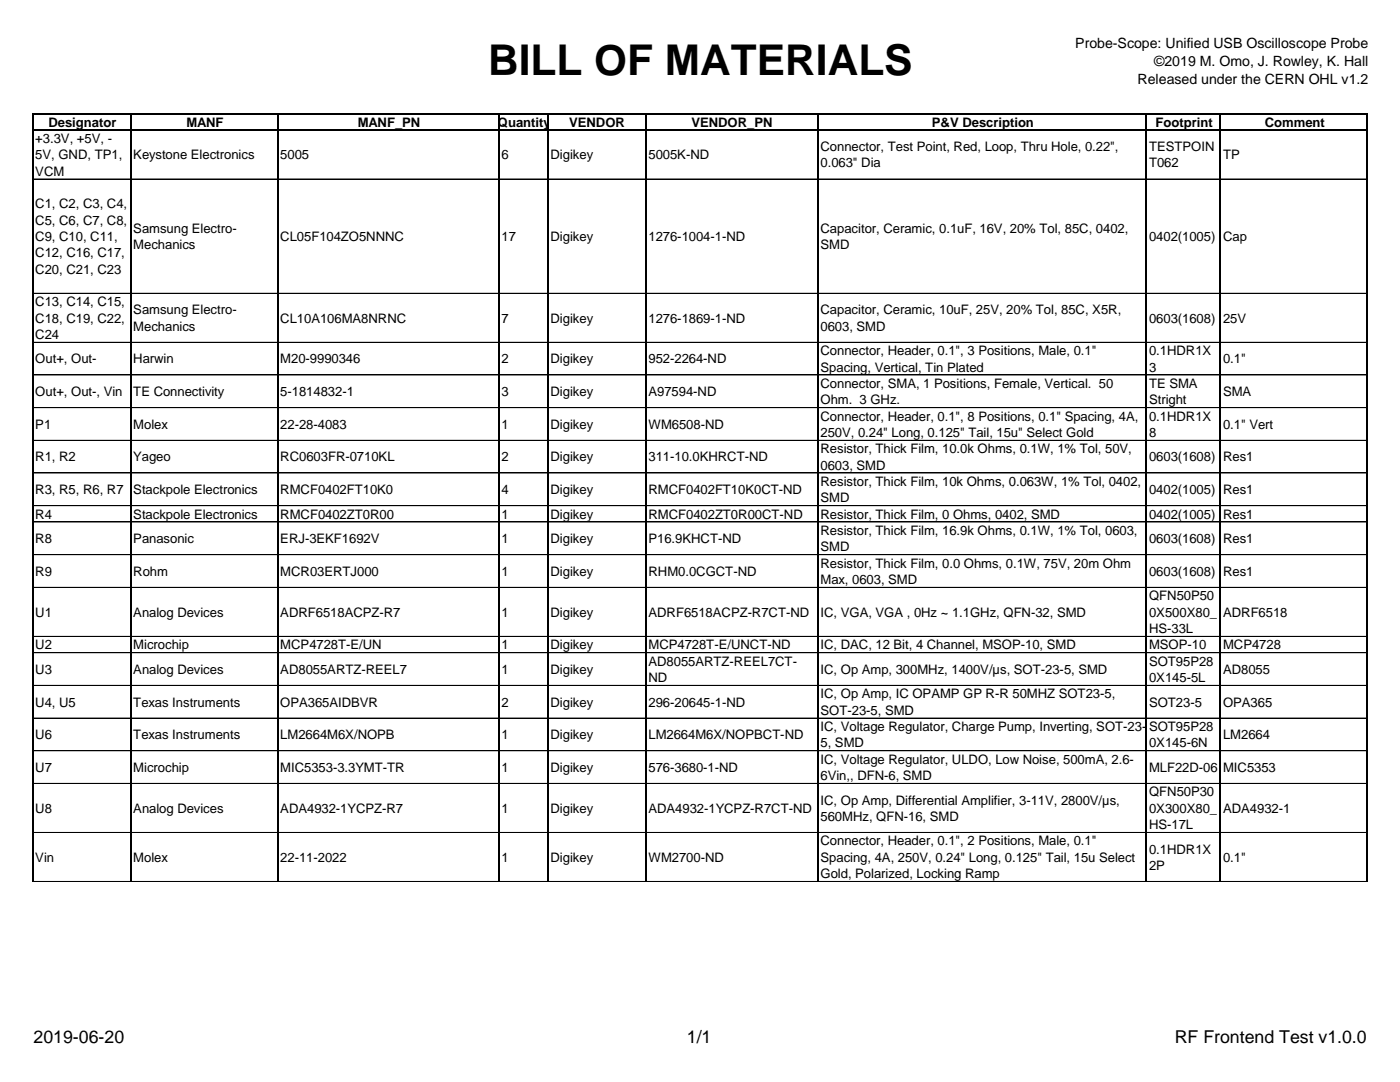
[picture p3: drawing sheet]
<svg xmlns="http://www.w3.org/2000/svg" width="279mm" height="216mm" viewBox="0 0 279 216" stroke-linecap="round" stroke-linejoin="round" font-family="sans-serif">
<defs><g id="words">
<text font-size="8.5" x="97.4" y="15">BILL OF MATERIALS</text>
<g font-size="3.5">
<text x="6.7" y="208.1">2019-06-20</text>
<text x="137.1" y="208.1">1/1</text>
<text x="234.4" y="208.1">RF Frontend Test v1.0.0</text>
</g>
<g font-size="2.8">
<text x="214.6" y="9.7">Probe-Scope: Unified USB Oscilloscope Probe</text>
<text x="227" y="16.8">Released under the CERN OHL v1.2</text>
<text x="230.3" y="13.2">©2019 M. Omo, J. Rowley, K. Hall</text>
</g>
<g font-size="2.6">
<text x="7" y="28.5">+3.3V, +5V, -</text>
<text x="9.7" y="25.3">Designator</text>
<text x="37.2" y="25.3">MANF</text>
<text x="71.4" y="25.3">MANF_PN</text>
<text x="99.4" y="25.3">Quantity</text>
<text x="113.6" y="25.3">VENDOR</text>
<text x="138" y="25.3">VENDOR_PN</text>
<text x="186" y="25.3">P&amp;V Description</text>
<text x="230.6" y="25.3">Footprint</text>
<text x="252.4" y="25.3">Comment</text>
<text x="7" y="31.8">5V, GND, TP1,</text>
<text x="7" y="35.1">VCM</text>
<text x="26.6" y="31.8">Keystone Electronics</text>
<text x="55.9" y="31.8">5005</text>
<text x="100.1" y="31.8">6</text>
<text x="109.9" y="31.8">Digikey</text>
<text x="129.4" y="31.8">5005K-ND</text>
<text x="163.8" y="30.2">Connector, Test Point, Red, Loop, Thru Hole, 0.22&quot;,</text>
<text x="163.8" y="33.4">0.063&quot; Dia</text>
<text x="229.3" y="30.2">TESTPOIN</text>
<text x="229.3" y="33.4">T062</text>
<text x="244.1" y="31.8">TP</text>
<text x="7" y="41.6">C1, C2, C3, C4,</text>
<text x="7" y="44.8">C5, C6, C7, C8,</text>
<text x="26.6" y="46.4">Samsung Electro-</text>
<text x="163.8" y="46.4">Capacitor, Ceramic, 0.1uF, 16V, 20% Tol, 85C, 0402,</text>
<text x="7" y="48.1">C9, C10, C11,</text>
<text x="7" y="51.3">C12, C16, C17,</text>
<text x="26.6" y="49.7">Mechanics</text>
<text x="55.9" y="48.1">CL05F104ZO5NNNC</text>
<text x="100.1" y="48.1">17</text>
<text x="109.9" y="48.1">Digikey</text>
<text x="129.4" y="48.1">1276-1004-1-ND</text>
<text x="163.8" y="49.7">SMD</text>
<text x="229.3" y="48.1">0402(1005)</text>
<text x="244.1" y="48.1">Cap</text>
<text x="7" y="54.6">C20, C21, C23</text>
<text x="7" y="61.1">C13, C14, C15,</text>
<text x="7" y="64.4">C18, C19, C22,</text>
<text x="26.6" y="62.7">Samsung Electro-</text>
<text x="55.9" y="64.4">CL10A106MA8NRNC</text>
<text x="100.1" y="64.4">7</text>
<text x="109.9" y="64.4">Digikey</text>
<text x="129.4" y="64.4">1276-1869-1-ND</text>
<text x="163.8" y="62.7">Capacitor, Ceramic, 10uF, 25V, 20% Tol, 85C, X5R,</text>
<text x="229.3" y="64.4">0603(1608)</text>
<text x="244.1" y="64.4">25V</text>
<text x="7" y="67.6">C24</text>
<text x="26.6" y="66">Mechanics</text>
<text x="163.8" y="66">0603, SMD</text>
<text x="163.8" y="70.9">Connector, Header, 0.1&quot;, 3 Positions, Male, 0.1&quot;</text>
<text x="229.3" y="70.9">0.1HDR1X</text>
<text x="7" y="72.5">Out+, Out-</text>
<text x="26.6" y="72.5">Harwin</text>
<text x="55.9" y="72.5">M20-9990346</text>
<text x="100.1" y="72.5">2</text>
<text x="109.9" y="72.5">Digikey</text>
<text x="129.4" y="72.5">952-2264-ND</text>
<text x="163.8" y="74.2">Spacing, Vertical, Tin Plated</text>
<text x="163.8" y="77.4">Connector, SMA, 1 Positions, Female, Vertical. 50</text>
<text x="229.3" y="74.2">3</text>
<text x="229.3" y="77.4">TE SMA</text>
<text x="244.1" y="72.5">0.1&quot;</text>
<text x="7" y="79">Out+, Out-, Vin</text>
<text x="26.6" y="79">TE Connectivity</text>
<text x="55.9" y="79">5-1814832-1</text>
<text x="100.1" y="79">3</text>
<text x="109.9" y="79">Digikey</text>
<text x="129.4" y="79">A97594-ND</text>
<text x="163.8" y="80.7">Ohm. 3 GHz.</text>
<text x="163.8" y="83.9">Connector, Header, 0.1&quot;, 8 Positions, 0.1&quot; Spacing, 4A,</text>
<text x="229.3" y="80.7">Stright</text>
<text x="229.3" y="83.9">0.1HDR1X</text>
<text x="244.1" y="79">SMA</text>
<text x="7" y="85.6">P1</text>
<text x="26.6" y="85.6">Molex</text>
<text x="55.9" y="85.6">22-28-4083</text>
<text x="100.1" y="85.6">1</text>
<text x="109.9" y="85.6">Digikey</text>
<text x="129.4" y="85.6">WM6508-ND</text>
<text x="163.8" y="87.2">250V, 0.24&quot; Long, 0.125&quot; Tail, 15u&quot; Select Gold</text>
<text x="229.3" y="87.2">8</text>
<text x="244.1" y="85.6">0.1&quot; Vert</text>
<text x="7" y="92.1">R1, R2</text>
<text x="26.6" y="92.1">Yageo</text>
<text x="55.9" y="92.1">RC0603FR-0710KL</text>
<text x="100.1" y="92.1">2</text>
<text x="109.9" y="92.1">Digikey</text>
<text x="129.4" y="92.1">311-10.0KHRCT-ND</text>
<text x="163.8" y="90.5">Resistor, Thick Film, 10.0k Ohms, 0.1W, 1% Tol, 50V,</text>
<text x="163.8" y="93.7">0603, SMD</text>
<text x="229.3" y="92.1">0603(1608)</text>
<text x="244.1" y="92.1">Res1</text>
<text x="7" y="98.6">R3, R5, R6, R7</text>
<text x="26.6" y="98.6">Stackpole Electronics</text>
<text x="55.9" y="98.6">RMCF0402FT10K0</text>
<text x="100.1" y="98.6">4</text>
<text x="109.9" y="98.6">Digikey</text>
<text x="129.4" y="98.6">RMCF0402FT10K0CT-ND</text>
<text x="163.8" y="97">Resistor, Thick Film, 10k Ohms, 0.063W, 1% Tol, 0402,</text>
<text x="163.8" y="100.2">SMD</text>
<text x="229.3" y="98.6">0402(1005)</text>
<text x="244.1" y="98.6">Res1</text>
<text x="7" y="103.5">R4</text>
<text x="26.6" y="103.5">Stackpole Electronics</text>
<text x="55.9" y="103.5">RMCF0402ZT0R00</text>
<text x="100.1" y="103.5">1</text>
<text x="109.9" y="103.5">Digikey</text>
<text x="129.4" y="103.5">RMCF0402ZT0R00CT-ND</text>
<text x="163.8" y="103.5">Resistor, Thick Film, 0 Ohms, 0402, SMD</text>
<text x="163.8" y="106.8">Resistor, Thick Film, 16.9k Ohms, 0.1W, 1% Tol, 0603,</text>
<text x="229.3" y="103.5">0402(1005)</text>
<text x="244.1" y="103.5">Res1</text>
<text x="7" y="108.4">R8</text>
<text x="26.6" y="108.4">Panasonic</text>
<text x="55.9" y="108.4">ERJ-3EKF1692V</text>
<text x="100.1" y="108.4">1</text>
<text x="109.9" y="108.4">Digikey</text>
<text x="129.4" y="108.4">P16.9KHCT-ND</text>
<text x="163.8" y="110">SMD</text>
<text x="163.8" y="113.3">Resistor, Thick Film, 0.0 Ohms, 0.1W, 75V, 20m Ohm</text>
<text x="229.3" y="108.4">0603(1608)</text>
<text x="244.1" y="108.4">Res1</text>
<text x="7" y="114.9">R9</text>
<text x="26.6" y="114.9">Rohm</text>
<text x="55.9" y="114.9">MCR03ERTJ000</text>
<text x="100.1" y="114.9">1</text>
<text x="109.9" y="114.9">Digikey</text>
<text x="129.4" y="114.9">RHM0.0CGCT-ND</text>
<text x="163.8" y="116.5">Max, 0603, SMD</text>
<text x="229.3" y="114.9">0603(1608)</text>
<text x="229.3" y="119.8">QFN50P50</text>
<text x="244.1" y="114.9">Res1</text>
<text x="7" y="123.1">U1</text>
<text x="26.6" y="123.1">Analog Devices</text>
<text x="55.9" y="123.1">ADRF6518ACPZ-R7</text>
<text x="100.1" y="123.1">1</text>
<text x="109.9" y="123.1">Digikey</text>
<text x="129.4" y="123.1">ADRF6518ACPZ-R7CT-ND</text>
<text x="163.8" y="123.1">IC, VGA, VGA , 0Hz ~ 1.1GHz, QFN-32, SMD</text>
<text x="229.3" y="123.1">0X500X80_</text>
<text x="244.1" y="123.1">ADRF6518</text>
<text x="7" y="129.6">U2</text>
<text x="26.6" y="129.6">Microchip</text>
<text x="55.9" y="129.6">MCP4728T-E/UN</text>
<text x="100.1" y="129.6">1</text>
<text x="109.9" y="129.6">Digikey</text>
<text x="129.4" y="129.6">MCP4728T-E/UNCT-ND</text>
<text x="163.8" y="129.6">IC, DAC, 12 Bit, 4 Channel, MSOP-10, SMD</text>
<text x="229.3" y="126.3">HS-33L</text>
<text x="229.3" y="129.6">MSOP-10</text>
<text x="244.1" y="129.6">MCP4728</text>
<text x="7" y="134.5">U3</text>
<text x="26.6" y="134.5">Analog Devices</text>
<text x="55.9" y="134.5">AD8055ARTZ-REEL7</text>
<text x="100.1" y="134.5">1</text>
<text x="109.9" y="134.5">Digikey</text>
<text x="129.4" y="132.8">AD8055ARTZ-REEL7CT-</text>
<text x="129.4" y="136.1">ND</text>
<text x="163.8" y="134.5">IC, Op Amp, 300MHz, 1400V/µs, SOT-23-5, SMD</text>
<text x="229.3" y="132.8">SOT95P28</text>
<text x="229.3" y="136.1">0X145-5L</text>
<text x="244.1" y="134.5">AD8055</text>
<text x="7" y="141">U4, U5</text>
<text x="26.6" y="141">Texas Instruments</text>
<text x="55.9" y="141">OPA365AIDBVR</text>
<text x="100.1" y="141">2</text>
<text x="109.9" y="141">Digikey</text>
<text x="129.4" y="141">296-20645-1-ND</text>
<text x="163.8" y="139.4">IC, Op Amp, IC OPAMP GP R-R 50MHZ SOT23-5,</text>
<text x="163.8" y="142.6">SOT-23-5, SMD</text>
<text x="229.3" y="141">SOT23-5</text>
<text x="244.1" y="141">OPA365</text>
<text x="7" y="147.5">U6</text>
<text x="26.6" y="147.5">Texas Instruments</text>
<text x="55.9" y="147.5">LM2664M6X/NOPB</text>
<text x="100.1" y="147.5">1</text>
<text x="109.9" y="147.5">Digikey</text>
<text x="129.4" y="147.5">LM2664M6X/NOPBCT-ND</text>
<text x="163.8" y="145.9">IC, Voltage Regulator, Charge Pump, Inverting, SOT-23-</text>
<text x="163.8" y="149.1">5, SMD</text>
<text x="229.3" y="145.9">SOT95P28</text>
<text x="229.3" y="149.1">0X145-6N</text>
<text x="244.1" y="147.5">LM2664</text>
<text x="7" y="154">U7</text>
<text x="26.6" y="154">Microchip</text>
<text x="55.9" y="154">MIC5353-3.3YMT-TR</text>
<text x="100.1" y="154">1</text>
<text x="109.9" y="154">Digikey</text>
<text x="129.4" y="154">576-3680-1-ND</text>
<text x="163.8" y="152.4">IC, Voltage Regulator, ULDO, Low Noise, 500mA, 2.6-</text>
<text x="163.8" y="155.7">6Vin,, DFN-6, SMD</text>
<text x="229.3" y="154">MLF22D-06</text>
<text x="244.1" y="154">MIC5353</text>
<text x="163.8" y="160.5">IC, Op Amp, Differential Amplifier, 3-11V, 2800V/µs,</text>
<text x="229.3" y="158.9">QFN50P30</text>
<text x="7" y="162.2">U8</text>
<text x="26.6" y="162.2">Analog Devices</text>
<text x="55.9" y="162.2">ADA4932-1YCPZ-R7</text>
<text x="100.1" y="162.2">1</text>
<text x="109.9" y="162.2">Digikey</text>
<text x="129.4" y="162.2">ADA4932-1YCPZ-R7CT-ND</text>
<text x="163.8" y="163.8">560MHz, QFN-16, SMD</text>
<text x="229.3" y="162.2">0X300X80_</text>
<text x="229.3" y="165.4">HS-17L</text>
<text x="244.1" y="162.2">ADA4932-1</text>
<text x="7" y="172">Vin</text>
<text x="26.6" y="172">Molex</text>
<text x="55.9" y="172">22-11-2022</text>
<text x="100.1" y="172">1</text>
<text x="109.9" y="172">Digikey</text>
<text x="129.4" y="172">WM2700-ND</text>
<text x="163.8" y="168.7">Connector, Header, 0.1&quot;, 2 Positions, Male, 0.1&quot;</text>
<text x="163.8" y="172">Spacing, 4A, 250V, 0.24&quot; Long, 0.125&quot; Tail, 15u Select</text>
<text x="229.3" y="170.3">0.1HDR1X</text>
<text x="229.3" y="173.6">2P</text>
<text x="244.1" y="172">0.1&quot;</text>
<text x="163.8" y="175.2">Gold, Polarized, Locking Ramp</text>
</g>
</g></defs>
<g fill="none" stroke="#000" stroke-width=".2">
<path d="M6.6 35.7h19.4M26.2 35.7h29.1M55.5 35.7h43.9M99.7 35.7h9.5M109.5 35.7h19.3M129 35.7h34.1M163.4 35.7h65.3M228.9 35.7h14.5M243.7 35.7h29.1M6.6 58.5h19.4M26.2 58.5h29.1M55.5 58.5h43.9"/>
<path d="M99.7 58.5h9.5M109.5 58.5h19.3M129 58.5h34.1M163.4 58.5h65.3M228.9 58.5h14.5M243.7 58.5h29.1M6.6 68.3h19.4M6.6 74.8h19.4M26.2 68.3h29.1M26.2 74.8h29.1M55.5 68.3h43.9M55.5 74.8h43.9"/>
<path d="M99.7 68.3h9.5M99.7 74.8h9.5M109.5 68.3h19.3M109.5 74.8h19.3M129 68.3h34.1M129 74.8h34.1M163.4 68.3h65.3M163.4 74.8h65.3M228.9 68.3h14.5M228.9 74.8h14.5M243.7 68.3h29.1M243.7 74.8h29.1"/>
<path d="M6.6 81.3h19.4M6.6 87.9h19.4M6.6 94.4h19.4M26.2 81.3h29.1M26.2 87.9h29.1M26.2 94.4h29.1M55.5 81.3h43.9M55.5 87.9h43.9M55.5 94.4h43.9M99.7 81.3h9.5M99.7 87.9h9.5M99.7 94.4h9.5"/>
<path d="M109.5 81.3h19.3M109.5 87.9h19.3M109.5 94.4h19.3M129 81.3h34.1M129 87.9h34.1M129 94.4h34.1M163.4 81.3h65.3M163.4 87.9h65.3M163.4 94.4h65.3M228.9 81.3h14.5M228.9 87.9h14.5M228.9 94.4h14.5"/>
<path d="M243.7 81.3h29.1M243.7 87.9h29.1M243.7 94.4h29.1M6.6 100.9h19.4M6.6 104.2h19.4M6.6 110.7h19.4M6.6 117.2h19.4M26.2 100.9h29.1M26.2 104.2h29.1M26.2 110.7h29.1M26.2 117.2h29.1M55.5 100.9h43.9"/>
<path d="M55.5 104.2h43.9M55.5 110.7h43.9M55.5 117.2h43.9M99.7 100.9h9.5M99.7 104.2h9.5M99.7 110.7h9.5M99.7 117.2h9.5M109.5 100.9h19.3M109.5 104.2h19.3M109.5 110.7h19.3M109.5 117.2h19.3M129 100.9h34.1"/>
<path d="M129 104.2h34.1M129 110.7h34.1M129 117.2h34.1M163.4 100.9h65.3M163.4 104.2h65.3M163.4 110.7h65.3M163.4 117.2h65.3M228.9 100.9h14.5M228.9 104.2h14.5M228.9 110.7h14.5M228.9 117.2h14.5M243.7 100.9h29.1"/>
<path d="M243.7 104.2h29.1M243.7 110.7h29.1M243.7 117.2h29.1M6.6 127h19.4M6.6 130.2h19.4M6.6 136.8h19.4M26.2 127h29.1M26.2 130.2h29.1M26.2 136.8h29.1M55.5 127h43.9M55.5 130.2h43.9M55.5 136.8h43.9"/>
<path d="M99.7 127h9.5M99.7 130.2h9.5M99.7 136.8h9.5M109.5 127h19.3M109.5 130.2h19.3M109.5 136.8h19.3M129 127h34.1M129 130.2h34.1M129 136.8h34.1M163.4 127h65.3M163.4 130.2h65.3M163.4 136.8h65.3"/>
<path d="M228.9 127h14.5M228.9 130.2h14.5M228.9 136.8h14.5M243.7 127h29.1M243.7 130.2h29.1M243.7 136.8h29.1M6.6 143.3h19.4M6.6 149.8h19.4M6.6 156.3h19.4M26.2 143.3h29.1M26.2 149.8h29.1M26.2 156.3h29.1"/>
<path d="M55.5 143.3h43.9M55.5 149.8h43.9M55.5 156.3h43.9M99.7 143.3h9.5M99.7 149.8h9.5M99.7 156.3h9.5M109.5 143.3h19.3M109.5 149.8h19.3M109.5 156.3h19.3M129 143.3h34.1M129 149.8h34.1M129 156.3h34.1"/>
<path d="M163.4 143.3h65.3M163.4 149.8h65.3M163.4 156.3h65.3M228.9 143.3h14.5M228.9 149.8h14.5M228.9 156.3h14.5M243.7 143.3h29.1M243.7 149.8h29.1M243.7 156.3h29.1M6.6 166.1h19.4M6.6 175.9h19.4M26.2 166.1h29.1"/>
<path d="M26.2 175.9h29.1M55.5 166.1h43.9M55.5 175.9h43.9M99.7 166.1h9.5M99.7 175.9h9.5M109.5 166.1h19.3M109.5 175.9h19.3M129 166.1h34.1M129 175.9h34.1M163.4 166.1h65.3M163.4 175.9h65.3M228.9 166.1h14.5"/>
<path d="M228.9 175.9h14.5M243.7 166.1h29.1M243.7 175.9h29.1"/>
</g>
<path d="M6.5 22.5v153.4M6.6 22.7h266.4M6.6 25.9h266.4M26.1 22.8v153.1M55.4 22.8v153.1M99.6 22.8v153.1M109.3 22.8v153.1M128.9 22.8v153.1M163.2 22.8v153.1M228.8 22.8v153.1M243.6 22.8v153.1M272.9 22.8v153.1" fill="none" stroke="#000" stroke-width=".25"/>
<use href="#words"/>
</svg>
